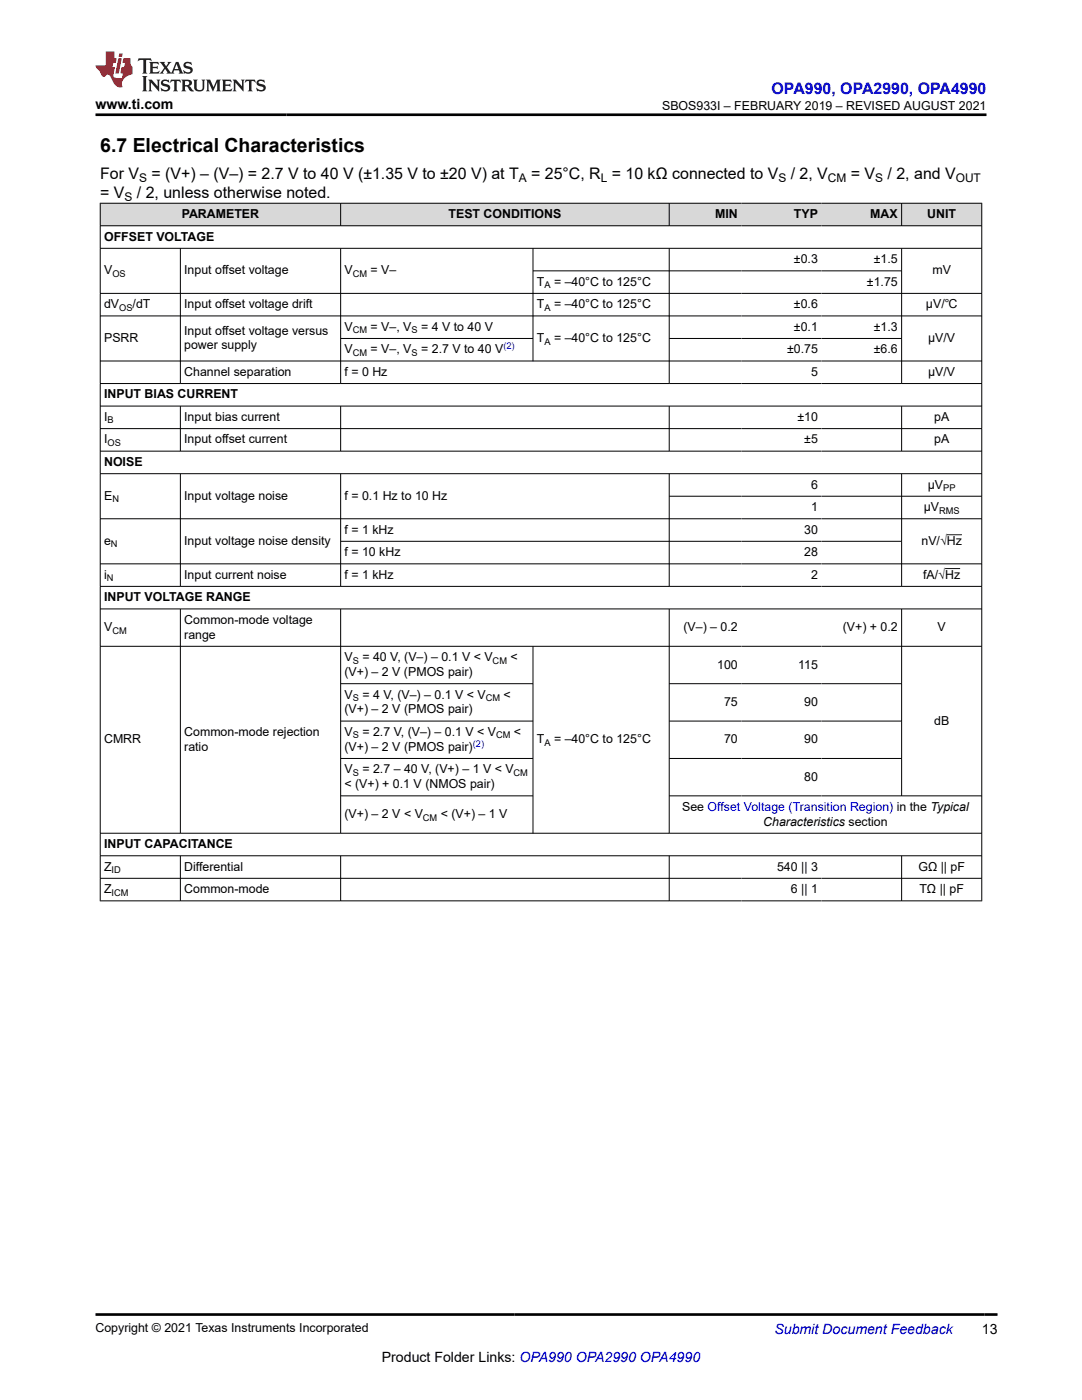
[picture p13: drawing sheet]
<svg xmlns="http://www.w3.org/2000/svg" width="216mm" height="279mm" viewBox="0 0 216 279" stroke-linecap="round" stroke-linejoin="round" font-family="sans-serif">
<defs><g id="words">
<text font-size="3.9" x="20" y="30.3">6.7 Electrical Characteristics</text>
<text font-size="3.2" fill="#00f" x="154" y="18.7">OPA990, OPA2990, OPA4990</text>
<g font-size="3.2">
<text x="20" y="35.7">For V</text>
<text x="30.2" y="35.7">= (V+) – (V–) = 2.7 V to 40 V (±1.35 V to ±20 V) at T</text>
<text x="106" y="35.7">= 25°C, R = 10 kΩ connected to V</text>
<text x="157.8" y="35.7">/ 2, V</text>
<text x="169.8" y="35.7">= V</text>
<text x="177.1" y="35.7">/ 2, and V</text>
<text x="20" y="39.5">= V</text>
<text x="27.3" y="39.5">/ 2, unless otherwise noted.</text>
</g>
<g font-size="2.8">
<text x="19" y="21.8">www.ti.com</text>
<text x="195.9" y="266.1">13</text>
<text x="76.2" y="271.7">Product Folder Links: OPA990 OPA2990 OPA4990</text>
</g>
<text font-size="2.8" fill="#00f" x="154.5" y="266.2">Submit Document Feedback</text>
<g font-size="2.5">
<text x="132.1" y="21.9">SBOS933I – FEBRUARY 2019 – REVISED AUGUST 2021</text>
<text x="36.3" y="43.5">PARAMETER</text>
<text x="89.5" y="43.5">TEST CONDITIONS</text>
<text x="142.7" y="43.5">MIN</text>
<text x="158.4" y="43.5">TYP</text>
<text x="173.7" y="43.5">MAX</text>
<text x="185" y="43.5">UNIT</text>
<text x="20.8" y="48">OFFSET VOLTAGE</text>
<text x="158.4" y="52.5">±0.3</text>
<text x="174.4" y="52.5">±1.5</text>
<text x="20.8" y="54.8">V</text>
<text x="36.8" y="54.8">Input offset voltage</text>
<text x="68.7" y="54.8">V</text>
<text x="74" y="54.8">= V–</text>
<text x="107.1" y="57">T</text>
<text x="110.5" y="57">= –40°C to 125°C</text>
<text x="173" y="57">±1.75</text>
<text x="186.1" y="54.8">mV</text>
<text x="20.8" y="61.5">dV</text>
<text x="26.5" y="61.5">/dT</text>
<text x="36.8" y="61.5">Input offset voltage drift</text>
<text x="107.1" y="61.5">T</text>
<text x="110.5" y="61.5">= –40°C to 125°C</text>
<text x="158.4" y="61.5">±0.6</text>
<text x="184.8" y="61.5">µV/℃</text>
<text x="20.8" y="68.3">PSRR</text>
<text x="36.8" y="66.8">Input offset voltage versus</text>
<text x="36.8" y="69.7">power supply</text>
<text x="68.7" y="66">V</text>
<text x="68.7" y="70.5">V</text>
<text x="74" y="66">= V–, V</text>
<text x="74" y="70.5">= V–, V</text>
<text x="84" y="66">= 4 V to 40 V</text>
<text x="84" y="70.5">= 2.7 V to 40 V</text>
<text x="107.1" y="68.3">T</text>
<text x="110.5" y="68.3">= –40°C to 125°C</text>
<text x="157.1" y="70.5">±0.75</text>
<text x="158.4" y="66">±0.1</text>
<text x="174.4" y="66">±1.3</text>
<text x="174.4" y="70.5">±6.6</text>
<text x="185.2" y="68.3">µV/V</text>
<text x="36.8" y="75">Channel separation</text>
<text x="68.7" y="75">f = 0 Hz</text>
<text x="161.8" y="75">5</text>
<text x="185.2" y="75">µV/V</text>
<text x="20.8" y="79.5">INPUT BIAS CURRENT</text>
<text x="20.8" y="84">I</text>
<text x="20.8" y="88.5">I</text>
<text x="36.8" y="84">Input bias current</text>
<text x="36.8" y="88.5">Input offset current</text>
<text x="159.1" y="84">±10</text>
<text x="160.5" y="88.5">±5</text>
<text x="186.4" y="84">pA</text>
<text x="186.4" y="88.5">pA</text>
<text x="20.8" y="93">NOISE</text>
<text x="20.8" y="99.7">E</text>
<text x="36.8" y="99.7">Input voltage noise</text>
<text x="68.7" y="99.7">f = 0.1 Hz to 10 Hz</text>
<text x="161.8" y="97.5">6</text>
<text x="161.8" y="102">1</text>
<text x="184.3" y="102">µV</text>
<text x="185.1" y="97.5">µV</text>
<text x="68.7" y="106.5">f = 1 kHz</text>
<text x="160.5" y="106.5">30</text>
<text x="20.8" y="108.7">e</text>
<text x="36.8" y="108.7">Input voltage noise density</text>
<text x="68.7" y="111">f = 10 kHz</text>
<text x="160.5" y="111">28</text>
<text x="183.9" y="108.7">nV/√Hz</text>
<text x="20.8" y="115.5">i</text>
<text x="20.8" y="120">INPUT VOLTAGE RANGE</text>
<text x="36.8" y="115.5">Input current noise</text>
<text x="68.7" y="115.5">f = 1 kHz</text>
<text x="161.8" y="115.5">2</text>
<text x="184.2" y="115.5">fA/√Hz</text>
<text x="20.8" y="126">V</text>
<text x="36.8" y="124.5">Common-mode voltage</text>
<text x="136.4" y="126">(V–) – 0.2</text>
<text x="168.2" y="126">(V+) + 0.2</text>
<text x="187.1" y="126">V</text>
<text x="36.8" y="127.4">range</text>
<text x="68.7" y="131.9">V</text>
<text x="72.3" y="131.9">= 40 V, (V–) – 0.1 V &lt; V</text>
<text x="101.9" y="131.9">&lt;</text>
<text x="68.7" y="134.9">(V+) – 2 V (PMOS pair)</text>
<text x="143.1" y="133.4">100</text>
<text x="159.3" y="133.4">115</text>
<text x="68.7" y="139.4">V</text>
<text x="68.7" y="142.4">(V+) – 2 V (PMOS pair)</text>
<text x="72.3" y="139.4">= 4 V, (V–) – 0.1 V &lt; V</text>
<text x="100.5" y="139.4">&lt;</text>
<text x="144.5" y="140.9">75</text>
<text x="160.5" y="140.9">90</text>
<text x="20.8" y="148.3">CMRR</text>
<text x="36.8" y="146.9">Common-mode rejection</text>
<text x="36.8" y="149.8">ratio</text>
<text x="68.7" y="146.9">V</text>
<text x="68.7" y="149.8">(V+) – 2 V (PMOS pair)</text>
<text x="72.3" y="146.9">= 2.7 V, (V–) – 0.1 V &lt; V</text>
<text x="102.6" y="146.9">&lt;</text>
<text x="107.1" y="148.3">T</text>
<text x="110.5" y="148.3">= –40°C to 125°C</text>
<text x="144.5" y="148.3">70</text>
<text x="160.5" y="148.3">90</text>
<text x="186.4" y="144.6">dB</text>
<text x="68.7" y="154.3">V</text>
<text x="72.3" y="154.3">= 2.7 – 40 V, (V+) – 1 V &lt; V</text>
<text x="160.5" y="155.8">80</text>
<text x="68.7" y="157.3">&lt; (V+) + 0.1 V (NMOS pair)</text>
<text x="136.1" y="161.8">See Offset Voltage (Transition Region) in the Typical</text>
<text x="68.7" y="163.3">(V+) – 2 V &lt; V</text>
<text x="88" y="163.3">&lt; (V+) – 1 V</text>
<text x="152.3" y="164.8">Characteristics section</text>
<text x="20.8" y="169.3">INPUT CAPACITANCE</text>
<text x="20.8" y="173.7">Z</text>
<text x="36.8" y="173.7">Differential</text>
<text x="155.1" y="173.7">540 || 3</text>
<text x="183.3" y="173.7">GΩ || pF</text>
<text x="20.8" y="178.2">Z</text>
<text x="36.8" y="178.2">Common-mode</text>
<text x="157.8" y="178.2">6 || 1</text>
<text x="183.5" y="178.2">TΩ || pF</text>
<text x="19" y="265.9">Copyright © 2021 Texas Instruments Incorporated</text>
</g>
<g font-size="2.4">
<text x="24.9" y="40.1">S</text>
<text x="27.8" y="36.3">S</text>
<text x="103.5" y="36.3">A</text>
<text x="119.9" y="36.3">L</text>
<text x="155.3" y="36.3">S</text>
<text x="165.2" y="36.3">CM</text>
<text x="174.6" y="36.3">S</text>
<text x="190.7" y="36.3">OUT</text>
</g>
<g font-size="1.9">
<text x="22.4" y="55.3">OS</text>
<text x="70.4" y="55.3">CM</text>
<text x="108.6" y="57.5">A</text>
<text x="23.8" y="62">OS</text>
<text x="108.6" y="62">A</text>
<text x="70.4" y="66.5">CM</text>
<text x="70.4" y="71">CM</text>
<text x="82.1" y="66.5">S</text>
<text x="82.1" y="71">S</text>
<text x="108.6" y="68.8">A</text>
<text x="21.5" y="84.5">B</text>
<text x="21.5" y="89">OS</text>
<text x="22.4" y="100.2">N</text>
<text x="188.2" y="98">PP</text>
<text x="187.4" y="102.5">RMS</text>
<text x="22.1" y="109.2">N</text>
<text x="21.3" y="116">N</text>
<text x="22.4" y="126.5">CM</text>
<text x="70.4" y="132.4">S</text>
<text x="98.3" y="132.4">CM</text>
<text x="70.4" y="139.9">S</text>
<text x="96.9" y="139.9">CM</text>
<text x="70.4" y="147.4">S</text>
<text x="99" y="147.4">CM</text>
<text x="108.6" y="148.8">A</text>
<text x="70.4" y="154.8">S</text>
<text x="102.5" y="154.8">CM</text>
<text x="84.4" y="163.8">CM</text>
<text x="22.3" y="174.2">ID</text>
<text x="22.3" y="178.7">ICM</text>
</g>
<g font-size="1.9" fill="#00f">
<text x="100.4" y="69.7">(2)</text>
<text x="94.3" y="149">(2)</text>
</g>
</g></defs>
<g fill="#d8d8d8">
<path d="M20 40.6h175.9v4.5h-175.9z" fill-rule="evenodd"/>
<path d="M20.1 40.6h47.8v4.4h-47.8z" fill-rule="evenodd"/>
<path d="M68 40.6h65.5v4.4h-65.5z" fill-rule="evenodd"/>
<path d="M133.6 40.6h14.3v4.4h-14.3z" fill-rule="evenodd"/>
<path d="M147.9 40.6h16v4.4h-16z" fill-rule="evenodd"/>
<path d="M163.9 40.6h15.9v4.4h-15.9z" fill-rule="evenodd"/>
<path d="M180 40.6h15.8v4.4h-15.8z" fill-rule="evenodd"/>
</g>
<g fill="none" stroke="#000" stroke-width=".2">
<path d="M19.9 40.6h176.1M19.9 45.1h176.1M19.9 49.6h176.1M19.9 58.6h176.1M20 40.5v139.3M36 49.6v27M68 40.5v4.6M68 49.6v27M106.4 49.6v22.5M106.4 54.1h73.6M133.5 40.5v4.6M133.5 49.6v27"/>
<path d="M179.9 40.5v4.6M179.9 49.6v27M195.9 40.5v139.3M19.9 63.1h176.1M19.9 72h176.1M19.9 76.5h176.1M68 67.5h38.4M133.5 67.5h46.5M19.9 81h176.1M19.9 85.5h176.1M19.9 90h176.1M19.9 94.5h176.1"/>
<path d="M36 81v9.1M36 94.5v22.6M68 81v9.1M68 94.5v22.6M133.5 81v9.1M133.5 94.5v22.6M133.5 99h62.5M179.9 81v9.1M179.9 94.5v22.6M19.9 103.5h176.1M19.9 112.5h176.1M19.9 117h176.1"/>
<path d="M68 108h112M188.6 113.5h3M188.9 106.7h3M19.9 121.5h176.1M19.9 129h176.1M36 121.5v44.9M68 121.5v44.9M68 136.4h38.4M106.4 129v37.4M133.5 121.5v44.9M133.5 136.4h46.5M179.9 121.5v37.4"/>
<path d="M68 158.8h38.4M68 143.9h38.4M68 151.4h38.4M133.5 143.9h46.5M133.5 151.4h46.5M196 158.8h-62.5M19.9 166.3h176.1M19.9 170.8h176.1M19.9 175.3h176.1M19.9 179.8h176.1M36 170.8v9M68 170.8v9"/>
<path d="M133.5 170.8v9M179.9 170.8v9"/>
</g>
<path d="M27.7 11.6l-.2 .6 .5-.2h.6v.1v2.2l-.2 .4h1l-.2-.4v-2.2v-.1h.5l.5 .2-.1-.6zM29.8 12.4l.2 .3v1.6l-.2 .4h1.9l.1-.6a1.08 1.08 0 0 1-1.3 .2v-.7h.6l.4 .2v-.7l-.4 .2h-.6v-.5l.2-.2a1 1 0 0 1 1 .3l-.1-.5zM31.8 12.4l1 1.1-1 1.2h.9l-.2-.2 .4-.8 .5 .8-.2 .2h1.6l-.2-.2 .1-.5h1l.1 .5-.1 .2h.9l-.2-.4-.8-1.9h-.5l-1 2.1-.8-1.1 .9-1h-.8l.2 .2-.5 .6-.3-.6 .1-.2zM35.2 12.8l.4 1h-.8zM36.8 12.5a.65 .65 0 0 0-.2 .7 .65 .65 0 0 0 .6 .5l.7 .1 .1 .3a.79 .79 0 0 1-.7 .4 .79 .79 0 0 1-.7-.5l.1 .7 .2-.1a.93 .93 0 0 0 1.1 0 .93 .93 0 0 0 .4-.9 1.46 1.46 0 0 0-1.2-.6l-.1-.3a1.09 1.09 0 0 1 1.2 .2l-.2-.6-.1 .1-.6-.2zM28.4 15.2l.2 .4v2.2l-.2 .4h1l-.2-.4v-2.2l.2-.4zM29.6 15.9l.2 .4v1.5l-.2 .4h.8l-.3-.4v-1.3l1.7 1.8v-2l.2-.4h-.8l.2 .2 .1 1.1-1.2-1.3zM32.3 16a.65 .65 0 0 0-.2 .8 .65 .65 0 0 0 .7 .4l.6 .2 .1 .2a.79 .79 0 0 1-.7 .4 .79 .79 0 0 1-.7-.5l.1 .7 .2-.1a.93 .93 0 0 0 1.1 .1 .93 .93 0 0 0 .4-1 1.46 1.46 0 0 0-1.2-.5l-.1-.4a1.09 1.09 0 0 1 1.2 .2l-.2-.6-.1 .1-.6-.1zM34.1 15.9l-.1 .6a.63 .63 0 0 1 .7-.3l.1 1.6-.3 .4h1l-.2-.4v-1.6a.66 .66 0 0 1 .8 .3l-.1-.6zM36.2 15.9l.2 .4v1.5l-.2 .4h.9l-.2-.2v-.7h.5l.1 .2a.79 .79 0 0 0 1.2 .6l-1-.9a.61 .61 0 0 0 .6-.6 .61 .61 0 0 0-.5-.7zM36.9 16.2h.2a.47 .47 0 0 1 .5 .1 .47 .47 0 0 1 .1 .5l-.2 .1-.6 .1zM38.5 15.9l.2 .2a2.27 2.27 0 0 0 .4 2 1.04 1.04 0 0 0 1.7-.7v-1.3l.2-.2h-.8l.2 .4v1.1a.6 .6 0 0 1-.6 .6 .6 .6 0 0 1-.6-.6v-1.1l.3-.4zM41.1 15.9l.2 .4v1.5l-.2 .4h.7l-.2-.4v-1.4l.9 1.9 .8-1.9v1.4l-.2 .4h1l-.3-.4v-1.5l.3-.4h-.8l-.7 1.5-.7-1.5zM44.3 15.9l.2 .4v1.5l-.2 .4h1.9l.1-.6a1.09 1.09 0 0 1-1.3 .2v-.7h.6l.4 .2v-.6l-.4 .2h-.6v-.6l.2-.1a1.01 1.01 0 0 1 1 .3l-.1-.6zM46.4 15.9l.3 .4v1.5l-.3 .4h.8l-.2-.4v-1.3l1.6 1.8v-2l.2-.4h-.7l.2 .2v1.1l-1.2-1.3zM49 15.9l-.1 .6a.63 .63 0 0 1 .8-.3v1.6l-.3 .4h1l-.2-.4v-1.6a.66 .66 0 0 1 .8 .3l-.1-.6zM51.4 16a.65 .65 0 0 0-.2 .8 .65 .65 0 0 0 .6 .4l.6 .2 .2 .2a.79 .79 0 0 1-.8 .4 .79 .79 0 0 1-.6-.5l.1 .7 .2-.1a.93 .93 0 0 0 1 .1 .93 .93 0 0 0 .5-1 1.46 1.46 0 0 0-1.3-.5l-.1-.4a1.09 1.09 0 0 1 1.3 .2l-.2-.6-.2 .1-.5-.1z" fill="#231f20"/>
<path d="M21.1 10.3v2.7h-2.1l.1 .4 .9 1a.95 .95 0 0 0 .9 .9 .59 .59 0 0 1 .6-.4 .59 .59 0 0 1 .5 .3l.4 .8a1.59 1.59 0 0 0 2.1 1.4 1.61 1.61 0 0 1 1-2.3l1-.3-.1-1.5a1.59 1.59 0 0 1-.4-1.7h-1.4l-.2 .9h.5l-.1 .9h-.5l-.2 .9v.3l.4 .1-.2 .9h-.6a.73 .73 0 0 1-1.1-.7l.3-1.5h-.5l.2-.9h.5l.2-.9h-.5v-1.3zM23.6 11.6l-.6 3.1h.7l.6-3.1zM23.8 10.7l-.1 .6h.7l.1-.6z" fill="#ed1c24"/>
<path d="M19 22.9h177.8M19.1 262.3h179.9" fill="none" stroke="#000" stroke-width=".53"/>
<use href="#words"/>
</svg>
